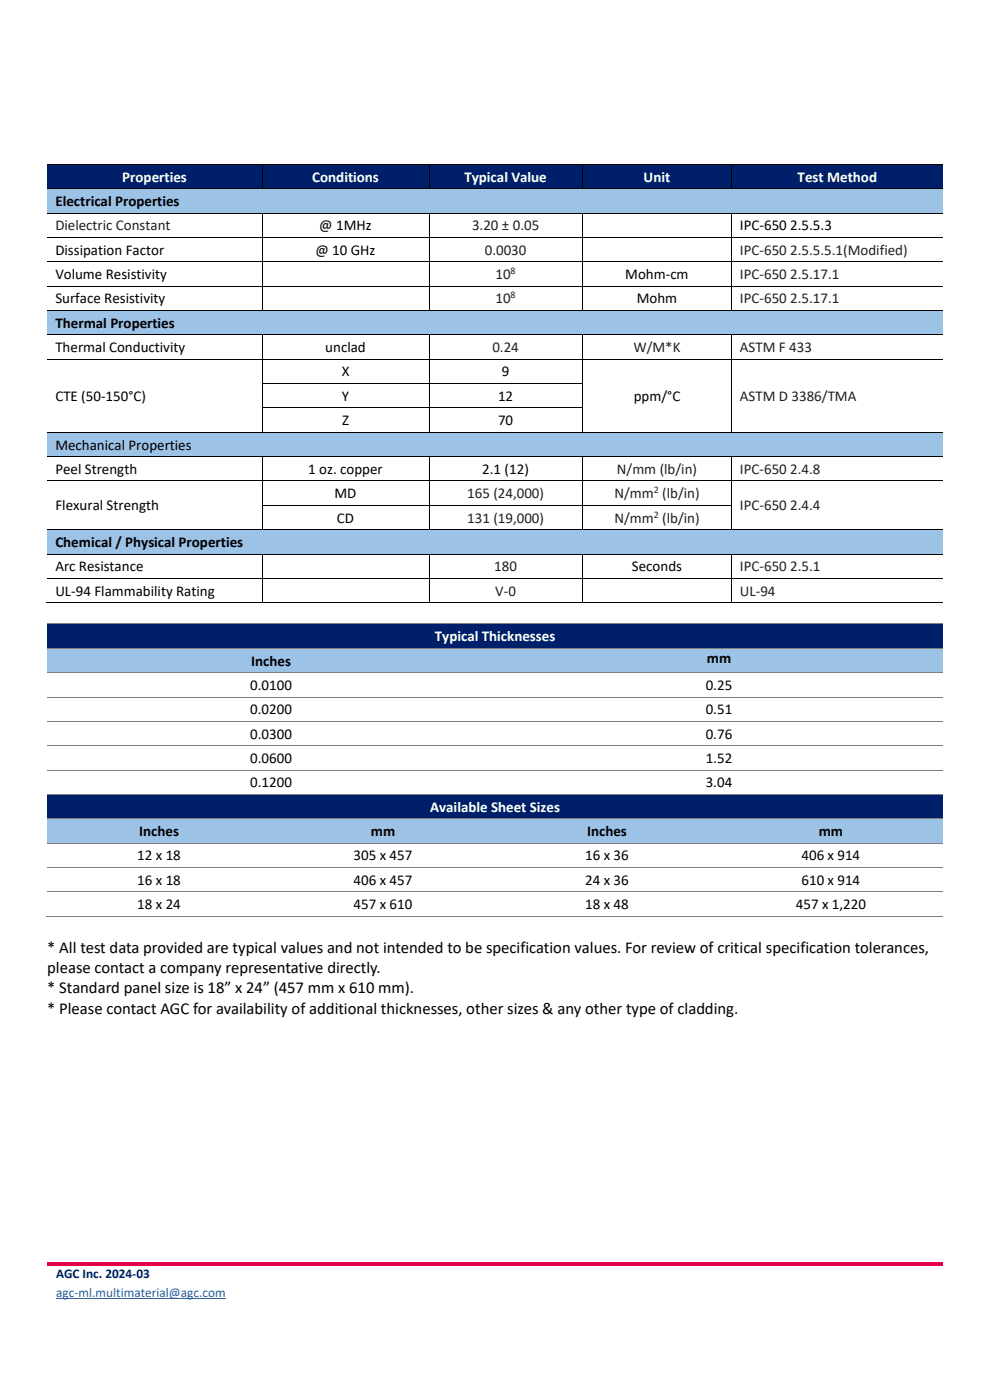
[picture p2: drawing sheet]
<svg xmlns="http://www.w3.org/2000/svg" width="210mm" height="297mm" viewBox="0 0 210 297" stroke-linecap="round" stroke-linejoin="round" font-family="sans-serif">
<defs><g id="words">
<g font-size="3.5">
<text x="10" y="202.1">* All test data provided are typical values and not intended to be specification values. For review of critical specification tolerances,</text>
<text x="10" y="206.4">please contact a company representative directly.</text>
<text x="10" y="210.7">* Standard panel size is 18” x 24” (457 mm x 610 mm).</text>
<text x="10" y="215">* Please contact AGC for availability of additional thicknesses, other sizes &amp; any other type of cladding.</text>
</g>
<g font-size="3.2" fill="#fff">
<text x="26" y="38.5">Properties</text>
<text x="66.2" y="38.5">Conditions</text>
<text x="98.5" y="38.5">Typical Value</text>
<text x="136.5" y="38.5">Unit</text>
<text x="169.2" y="38.5">Test Method</text>
<text x="92.3" y="136">Typical Thicknesses</text>
<text x="91.2" y="172.2">Available Sheet Sizes</text>
</g>
<g font-size="3.2">
<text x="11.7" y="43.7">Electrical Properties</text>
<text x="67.7" y="48.9">@ 1MHz</text>
<text x="157" y="48.9">IPC-650 2.5.5.3</text>
<text x="11.7" y="54">Dissipation Factor</text>
<text x="11.7" y="59.2">Volume Resistivity</text>
<text x="66.9" y="54">@ 10 GHz</text>
<text x="132.6" y="59.2">Mohm-cm</text>
<text x="11.7" y="64.4">Surface Resistivity</text>
<text x="135.1" y="64.4">Mohm</text>
<text x="11.7" y="69.5">Thermal Properties</text>
<text x="11.7" y="74.7">Thermal Conductivity</text>
<text x="69" y="74.7">unclad</text>
<text x="72.5" y="79.9">X</text>
<text x="106.5" y="79.9">9</text>
<text x="11.7" y="85.1">CTE (50-150°C)</text>
<text x="72.5" y="85.1">Y</text>
<text x="105.7" y="85.1">12</text>
<text x="134.4" y="85.1">ppm/°C</text>
<text x="11.7" y="95.4">Mechanical Properties</text>
<text x="72.6" y="90.2">Z</text>
<text x="105.7" y="90.2">70</text>
<text x="11.7" y="100.5">Peel Strength</text>
<text x="65.4" y="100.5">1 oz. copper</text>
<text x="102.3" y="100.5">2.1 (12)</text>
<text x="71" y="105.7">MD</text>
<text x="11.7" y="108.3">Flexural Strength</text>
<text x="71.5" y="110.9">CD</text>
<text x="11.7" y="116.1">Chemical / Physical Properties</text>
<text x="11.7" y="121.2">Arc Resistance</text>
<text x="134.1" y="121.2">Seconds</text>
<text x="11.7" y="126.4">UL-94 Flammability Rating</text>
<text x="53.3" y="141.2">Inches</text>
<text x="149.9" y="140.7">mm</text>
<text x="53.1" y="146.4">0.0100</text>
<text x="149.7" y="146.4">0.25</text>
<text x="53.1" y="151.5">0.0200</text>
<text x="149.7" y="151.5">0.51</text>
<text x="53.1" y="156.7">0.0300</text>
<text x="53.1" y="161.9">0.0600</text>
<text x="149.7" y="156.7">0.76</text>
<text x="149.7" y="161.9">1.52</text>
<text x="53.1" y="167.1">0.1200</text>
<text x="149.7" y="167.1">3.04</text>
<text x="29.5" y="177.4">Inches</text>
<text x="78.7" y="177.4">mm</text>
<text x="124.5" y="177.4">Inches</text>
<text x="173.7" y="177.4">mm</text>
<text x="29.1" y="182.6">12 x 18</text>
<text x="75" y="182.6">305 x 457</text>
<text x="124.1" y="182.6">16 x 36</text>
<text x="170" y="182.6">406 x 914</text>
<text x="29.1" y="187.7">16 x 18</text>
<text x="75" y="187.7">406 x 457</text>
<text x="124.1" y="187.7">24 x 36</text>
<text x="170" y="187.7">610 x 914</text>
<text x="29.1" y="192.9">18 x 24</text>
<text x="75" y="192.9">457 x 610</text>
<text x="124.1" y="192.9">18 x 48</text>
<text x="168.8" y="192.9">457 x 1,220</text>
</g>
<g font-size="3.2" fill="#231f20">
<text x="11.7" y="48.9">Dielectric Constant</text>
<text x="100.1" y="48.9">3.20 ± 0.05</text>
<text x="102.8" y="54">0.0030</text>
<text x="105.1" y="59.2">10</text>
<text x="157" y="54">IPC-650 2.5.5.5.1(Modified)</text>
<text x="157" y="59.2">IPC-650 2.5.17.1</text>
<text x="105.1" y="64.4">10</text>
<text x="157" y="64.4">IPC-650 2.5.17.1</text>
<text x="104.5" y="74.7">0.24</text>
<text x="134.4" y="74.7">W/M*K</text>
<text x="157" y="74.7">ASTM F 433</text>
<text x="157" y="85.1">ASTM D 3386/TMA</text>
<text x="130.9" y="100.5">N/mm (lb/in)</text>
<text x="157" y="100.5">IPC-650 2.4.8</text>
<text x="99.1" y="105.7">165 (24,000)</text>
<text x="130.3" y="105.7">N/mm (lb/in)</text>
<text x="99.1" y="110.9">131 (19,000)</text>
<text x="130.3" y="110.9">N/mm (lb/in)</text>
<text x="157" y="108.3">IPC-650 2.4.4</text>
<text x="104.9" y="121.2">180</text>
<text x="157" y="121.2">IPC-650 2.5.1</text>
<text x="105.1" y="126.4">V-0</text>
<text x="157" y="126.4">UL-94</text>
</g>
<text font-size="2.8" fill="#001f6b" x="11.9" y="271.2">AGC Inc. 2024-03</text>
<text font-size="2.8" fill="#0563c1" x="11.9" y="275.1">agc-ml.multimaterial@agc.com</text>
<g font-size="2.1" fill="#231f20">
<text x="108.3" y="58.2">8</text>
<text x="108.3" y="63.3">8</text>
<text x="138.7" y="104.7">2</text>
<text x="138.7" y="109.8">2</text>
</g>
</g></defs>
<g fill="#001f6b">
<path d="M10 34.9h45.5v5h-45.5z" fill-rule="evenodd"/>
<path d="M11.7 35.5h42.2v3.9h-42.2z" fill-rule="evenodd"/>
<path d="M55.6 34.9h35.3v5h-35.3z" fill-rule="evenodd"/>
<path d="M57.3 35.5h32v3.9h-32z" fill-rule="evenodd"/>
<path d="M91 34.9h32.4v5h-32.4z" fill-rule="evenodd"/>
<path d="M92.8 35.5h29v3.9h-29z" fill-rule="evenodd"/>
<path d="M123.5 34.9h31.6v5h-31.6z" fill-rule="evenodd"/>
<path d="M125.3 35.5h28.2v3.9h-28.2z" fill-rule="evenodd"/>
<path d="M155.2 34.9h44.8v5h-44.8z" fill-rule="evenodd"/>
<path d="M157 35.5h41.3v3.9h-41.3z" fill-rule="evenodd"/>
</g>
<path d="M10 34.8h45.5M55.6 34.9v5M55.7 34.8h35.3M91.1 34.9v5M91.1 34.8h32.4M123.5 34.9v5M123.6 34.8h31.6M155.2 34.9v5M155.3 34.8h44.7" fill="none" stroke="#000" stroke-width=".21"/>
<g fill="#000">
<path d="M55.5 34.8h.2v.1h-.2z" fill-rule="evenodd"/>
<path d="M91 34.8h.1v.1h-.1z" fill-rule="evenodd"/>
<path d="M123.5 34.8h.1v.1h-.1z" fill-rule="evenodd"/>
<path d="M155.2 34.8h.1v.1h-.1z" fill-rule="evenodd"/>
</g>
<g fill="#9cc2e5">
<path d="M10 40.1h190v5h-190z" fill-rule="evenodd"/>
<path d="M11.7 40.7h186.6v3.8h-186.6z" fill-rule="evenodd"/>
</g>
<g fill="none" stroke="#000" stroke-width=".21">
<path d="M10 40h45.5M10 45.2h45.5M10 50.4h45.5M10 55.5h45.5M55.6 45.3v5M55.6 50.4v5M55.6 55.6v5M55.7 40h35.3M55.7 45.2h35.3M55.7 50.4h35.3M55.7 55.5h35.3M91.1 45.3v5"/>
<path d="M91.1 50.4v5M91.1 55.6v5M91.1 40h32.4M91.1 45.2h32.4M91.1 50.4h32.4M91.1 55.5h32.4M123.5 45.3v5M123.5 50.4v5M123.5 55.6v5M123.6 40h31.6M123.6 45.2h31.6M123.6 50.4h31.6"/>
<path d="M123.6 55.5h31.6M155.2 45.3v5M155.2 50.4v5M155.2 55.6v5M155.3 40h44.7M155.3 45.2h44.7M155.3 50.4h44.7M155.3 55.5h44.7M10 60.7h45.5M55.6 60.8v5M55.7 60.7h35.3M91.1 60.8v5"/>
<path d="M91.1 60.7h32.4M123.5 60.8v5M123.6 60.7h31.6M155.2 60.8v5M155.3 60.7h44.7"/>
</g>
<g fill="#000">
<path d="M55.5 39.9h.2v.2h-.2z" fill-rule="evenodd"/>
<path d="M55.5 45.1h.2v.2h-.2z" fill-rule="evenodd"/>
<path d="M55.5 50.3h.2v.1h-.2z" fill-rule="evenodd"/>
<path d="M55.5 55.4h.2v.2h-.2z" fill-rule="evenodd"/>
<path d="M91 39.9h.1v.2h-.1z" fill-rule="evenodd"/>
<path d="M91 45.1h.1v.2h-.1z" fill-rule="evenodd"/>
<path d="M91 50.3h.1v.1h-.1z" fill-rule="evenodd"/>
<path d="M91 55.4h.1v.2h-.1z" fill-rule="evenodd"/>
<path d="M123.5 39.9h.1v.2h-.1z" fill-rule="evenodd"/>
<path d="M123.5 45.1h.1v.2h-.1z" fill-rule="evenodd"/>
<path d="M123.5 50.3h.1v.1h-.1z" fill-rule="evenodd"/>
<path d="M123.5 55.4h.1v.2h-.1z" fill-rule="evenodd"/>
<path d="M155.2 39.9h.1v.2h-.1z" fill-rule="evenodd"/>
<path d="M155.2 45.1h.1v.2h-.1z" fill-rule="evenodd"/>
<path d="M155.2 50.3h.1v.1h-.1z" fill-rule="evenodd"/>
<path d="M155.2 55.4h.1v.2h-.1z" fill-rule="evenodd"/>
<path d="M55.5 60.6h.2v.2h-.2z" fill-rule="evenodd"/>
<path d="M91 60.6h.1v.2h-.1z" fill-rule="evenodd"/>
<path d="M123.5 60.6h.1v.2h-.1z" fill-rule="evenodd"/>
<path d="M155.2 60.6h.1v.2h-.1z" fill-rule="evenodd"/>
</g>
<g fill="#9cc2e5">
<path d="M10 66h190v4.9h-190z" fill-rule="evenodd"/>
<path d="M11.7 66.5h186.6v3.9h-186.6z" fill-rule="evenodd"/>
</g>
<path d="M10 65.9h45.5M55.7 65.9h35.3M91.1 65.9h32.4M123.6 65.9h31.6M155.3 65.9h44.7" fill="none" stroke="#000" stroke-width=".21"/>
<g fill="#000">
<path d="M55.5 65.8h.2v.1h-.2z" fill-rule="evenodd"/>
<path d="M91 65.8h.1v.1h-.1z" fill-rule="evenodd"/>
<path d="M123.5 65.8h.1v.1h-.1z" fill-rule="evenodd"/>
<path d="M155.2 65.8h.1v.1h-.1z" fill-rule="evenodd"/>
</g>
<g fill="#fff">
<path d="M10 71.1h45.5v5h-45.5z" fill-rule="evenodd"/>
<path d="M11.7 71.7h42.2v3.9h-42.2z" fill-rule="evenodd"/>
<path d="M55.6 71.1h35.3v5h-35.3z" fill-rule="evenodd"/>
<path d="M57.3 71.7h32v3.9h-32z" fill-rule="evenodd"/>
<path d="M91 71.1h32.4v5h-32.4z" fill-rule="evenodd"/>
<path d="M92.8 71.7h29v3.9h-29z" fill-rule="evenodd"/>
</g>
<path d="M10 71h45.5M55.6 71.1v5M55.7 71h35.3M91.1 71.1v5M91.1 71h32.4M123.5 71.1v5M123.6 71h31.6M155.2 71.1v5M155.3 71h44.7" fill="none" stroke="#000" stroke-width=".21"/>
<g fill="#000">
<path d="M55.5 70.9h.2v.2h-.2z" fill-rule="evenodd"/>
<path d="M91 70.9h.1v.2h-.1z" fill-rule="evenodd"/>
<path d="M123.5 70.9h.1v.2h-.1z" fill-rule="evenodd"/>
<path d="M155.2 70.9h.1v.2h-.1z" fill-rule="evenodd"/>
</g>
<g fill="#fff">
<path d="M10 76.3h45.5v15.3h-45.5z" fill-rule="evenodd"/>
<path d="M11.7 82h42.2v3.9h-42.2z" fill-rule="evenodd"/>
<path d="M55.6 76.3h35.3v5h-35.3z" fill-rule="evenodd"/>
<path d="M57.3 76.8h32v3.9h-32z" fill-rule="evenodd"/>
<path d="M91 76.3h32.4v5h-32.4z" fill-rule="evenodd"/>
<path d="M92.8 76.8h29v3.9h-29z" fill-rule="evenodd"/>
</g>
<path d="M10 76.2h45.5M55.6 76.3v5M55.7 76.2h35.3M91.1 76.3v5M91.1 76.2h32.4M123.5 76.3v5M123.6 76.2h31.6M155.2 76.3v5M155.3 76.2h44.7" fill="none" stroke="#000" stroke-width=".21"/>
<g fill="#000">
<path d="M55.5 76.1h.2v.2h-.2z" fill-rule="evenodd"/>
<path d="M91 76.1h.1v.2h-.1z" fill-rule="evenodd"/>
<path d="M123.5 76.1h.1v.2h-.1z" fill-rule="evenodd"/>
<path d="M155.2 76.1h.1v.2h-.1z" fill-rule="evenodd"/>
</g>
<g fill="#fff">
<path d="M55.6 81.5h35.3v5h-35.3z" fill-rule="evenodd"/>
<path d="M57.3 82h32v3.9h-32z" fill-rule="evenodd"/>
<path d="M91 81.5h32.4v5h-32.4z" fill-rule="evenodd"/>
<path d="M92.8 82h29v3.9h-29z" fill-rule="evenodd"/>
</g>
<g fill="#000">
<path d="M55.5 81.3h.2v.2h-.2z" fill-rule="evenodd"/>
<path d="M91 81.3h.1v.2h-.1z" fill-rule="evenodd"/>
<path d="M123.5 81.3h.1v.2h-.1z" fill-rule="evenodd"/>
<path d="M155.2 81.3h.1v.2h-.1z" fill-rule="evenodd"/>
</g>
<path d="M55.6 81.5v5M55.7 81.4h35.3M91.1 81.5v5M91.1 81.4h32.4M123.5 81.5v5M155.2 81.5v5" fill="none" stroke="#000" stroke-width=".21"/>
<g fill="#fff">
<path d="M55.6 86.6h35.3v5h-35.3z" fill-rule="evenodd"/>
<path d="M57.3 87.2h32v3.9h-32z" fill-rule="evenodd"/>
<path d="M91 86.6h32.4v5h-32.4z" fill-rule="evenodd"/>
<path d="M92.8 87.2h29v3.9h-29z" fill-rule="evenodd"/>
</g>
<g fill="#000">
<path d="M55.5 86.5h.2v.1h-.2z" fill-rule="evenodd"/>
<path d="M91 86.5h.1v.1h-.1z" fill-rule="evenodd"/>
<path d="M123.5 86.5h.1v.1h-.1z" fill-rule="evenodd"/>
<path d="M155.2 86.5h.1v.1h-.1z" fill-rule="evenodd"/>
</g>
<path d="M55.6 86.6v5M55.7 86.5h35.3M91.1 86.6v5M91.1 86.5h32.4M123.5 86.6v5M155.2 86.6v5" fill="none" stroke="#000" stroke-width=".21"/>
<g fill="#9cc2e5">
<path d="M10 91.8h190v5h-190z" fill-rule="evenodd"/>
<path d="M11.7 92.4h186.6v3.8h-186.6z" fill-rule="evenodd"/>
</g>
<g fill="none" stroke="#000" stroke-width=".21">
<path d="M10 91.7h45.5M10 96.9h45.5M55.6 97v4.9M55.7 91.7h35.3M55.7 96.9h35.3M91.1 97v4.9M91.1 91.7h32.4M91.1 96.9h32.4M123.5 97v4.9M123.6 91.7h31.6M123.6 96.9h31.6M155.2 97v4.9"/>
<path d="M155.3 91.7h44.7M155.3 96.9h44.7M10 102h45.5M55.6 102.1v5M55.6 107.3v5M55.7 102h35.3M55.7 107.2h35.3M91.1 102.1v5M91.1 107.3v5M91.1 102h32.4M91.1 107.2h32.4M123.5 102.1v5"/>
<path d="M123.5 107.3v5M123.6 102h31.6M123.6 107.2h31.6M155.2 102.1v5M155.2 107.3v5M155.3 102h44.7"/>
</g>
<g fill="#000">
<path d="M55.5 91.6h.2v.2h-.2z" fill-rule="evenodd"/>
<path d="M55.5 96.8h.2v.2h-.2z" fill-rule="evenodd"/>
<path d="M91 91.6h.1v.2h-.1z" fill-rule="evenodd"/>
<path d="M91 96.8h.1v.2h-.1z" fill-rule="evenodd"/>
<path d="M123.5 91.6h.1v.2h-.1z" fill-rule="evenodd"/>
<path d="M123.5 96.8h.1v.2h-.1z" fill-rule="evenodd"/>
<path d="M155.2 91.6h.1v.2h-.1z" fill-rule="evenodd"/>
<path d="M155.2 96.8h.1v.2h-.1z" fill-rule="evenodd"/>
<path d="M55.5 101.9h.2v.2h-.2z" fill-rule="evenodd"/>
<path d="M55.5 107.1h.2v.2h-.2z" fill-rule="evenodd"/>
<path d="M91 101.9h.1v.2h-.1z" fill-rule="evenodd"/>
<path d="M91 107.1h.1v.2h-.1z" fill-rule="evenodd"/>
<path d="M123.5 101.9h.1v.2h-.1z" fill-rule="evenodd"/>
<path d="M123.5 107.1h.1v.2h-.1z" fill-rule="evenodd"/>
<path d="M155.2 101.9h.1v.2h-.1z" fill-rule="evenodd"/>
<path d="M155.2 107.1h.1v.2h-.1z" fill-rule="evenodd"/>
</g>
<g fill="#9cc2e5">
<path d="M10 112.5h190v5h-190z" fill-rule="evenodd"/>
<path d="M11.7 113h186.6v3.9h-186.6z" fill-rule="evenodd"/>
</g>
<g fill="none" stroke="#000" stroke-width=".21">
<path d="M10 112.4h45.5M10 117.5h45.5M55.6 117.6v5M55.7 112.4h35.3M55.7 117.5h35.3M91.1 117.6v5M91.1 112.4h32.4M91.1 117.5h32.4M123.5 117.6v5M123.6 112.4h31.6M123.6 117.5h31.6M155.2 117.6v5"/>
<path d="M155.3 112.4h44.7M155.3 117.5h44.7M9.8 127.9h45.7M10 122.7h45.5M55.6 122.8v5M55.7 122.7h35.3M55.7 127.9h35.3M91.1 122.8v5M91.1 122.7h32.4M91.1 127.9h32.4M123.5 122.8v5M123.6 122.7h31.6"/>
<path d="M123.6 127.9h31.6M155.2 122.8v5M155.3 122.7h44.7M155.3 127.9h44.7"/>
</g>
<g fill="#000">
<path d="M55.5 112.3h.2v.2h-.2z" fill-rule="evenodd"/>
<path d="M55.5 117.5h.2v.1h-.2z" fill-rule="evenodd"/>
<path d="M91 112.3h.1v.2h-.1z" fill-rule="evenodd"/>
<path d="M91 117.5h.1v.1h-.1z" fill-rule="evenodd"/>
<path d="M123.5 112.3h.1v.2h-.1z" fill-rule="evenodd"/>
<path d="M123.5 117.5h.1v.1h-.1z" fill-rule="evenodd"/>
<path d="M155.2 112.3h.1v.2h-.1z" fill-rule="evenodd"/>
<path d="M155.2 117.5h.1v.1h-.1z" fill-rule="evenodd"/>
<path d="M55.5 122.6h.2v.2h-.2z" fill-rule="evenodd"/>
<path d="M55.5 127.8h.2v.2h-.2z" fill-rule="evenodd"/>
<path d="M91 122.6h.1v.2h-.1z" fill-rule="evenodd"/>
<path d="M91 127.8h.1v.2h-.1z" fill-rule="evenodd"/>
<path d="M123.5 122.6h.1v.2h-.1z" fill-rule="evenodd"/>
<path d="M123.5 127.8h.1v.2h-.1z" fill-rule="evenodd"/>
<path d="M155.2 122.6h.1v.2h-.1z" fill-rule="evenodd"/>
<path d="M155.2 127.8h.1v.2h-.1z" fill-rule="evenodd"/>
</g>
<g fill="#001f6b">
<path d="M10 132.4h190v5h-190z" fill-rule="evenodd"/>
<path d="M11.9 133h186.2v3.9h-186.2z" fill-rule="evenodd"/>
</g>
<path d="M10 132.4h190" fill="none" stroke="#7f7f7f" stroke-width=".21"/>
<g fill="#9cc2e5">
<path d="M10 137.6h95v5h-95z" fill-rule="evenodd"/>
<path d="M11.9 138.2h91.2v3.9h-91.2z" fill-rule="evenodd"/>
<path d="M105 137.6h95v5h-95z" fill-rule="evenodd"/>
<path d="M106.9 137.6h91.2v3.9h-91.2z" fill-rule="evenodd"/>
</g>
<path d="M10 137.5h95" fill="none" stroke="#7f7f7f" stroke-width=".21"/>
<path d="M105 137.4h.2v.2h-.2z" fill-rule="evenodd" fill="#7f7f7f"/>
<path d="M105.2 137.5h94.8M10 142.7h95" fill="none" stroke="#7f7f7f" stroke-width=".21"/>
<path d="M105 142.6h.2v.2h-.2z" fill-rule="evenodd" fill="#7f7f7f"/>
<path d="M10 147.9h95M105.2 142.7h94.8" fill="none" stroke="#7f7f7f" stroke-width=".21"/>
<path d="M105 147.8h.2v.2h-.2z" fill-rule="evenodd" fill="#7f7f7f"/>
<path d="M10 153h95M105.2 147.9h94.8" fill="none" stroke="#7f7f7f" stroke-width=".21"/>
<path d="M105 153h.2v.1h-.2z" fill-rule="evenodd" fill="#7f7f7f"/>
<path d="M10 158.2h95M105.2 153h94.8" fill="none" stroke="#7f7f7f" stroke-width=".21"/>
<path d="M105 158.1h.2v.2h-.2z" fill-rule="evenodd" fill="#7f7f7f"/>
<path d="M105.2 158.2h94.8M10 163.4h95" fill="none" stroke="#7f7f7f" stroke-width=".21"/>
<path d="M105 163.3h.2v.2h-.2z" fill-rule="evenodd" fill="#7f7f7f"/>
<path d="M105.2 163.4h94.8" fill="none" stroke="#7f7f7f" stroke-width=".21"/>
<g fill="#001f6b">
<path d="M10 168.6h190v5h-190z" fill-rule="evenodd"/>
<path d="M11.9 169.2h186.2v3.9h-186.2z" fill-rule="evenodd"/>
</g>
<path d="M10 168.5h95" fill="none" stroke="#7f7f7f" stroke-width=".21"/>
<path d="M105 168.5h.2v.1h-.2z" fill-rule="evenodd" fill="#7f7f7f"/>
<path d="M105.2 168.5h94.8" fill="none" stroke="#7f7f7f" stroke-width=".21"/>
<g fill="#9cc2e5">
<path d="M10 173.8h47.5v5h-47.5z" fill-rule="evenodd"/>
<path d="M11.9 174.4h43.7v3.8h-43.7z" fill-rule="evenodd"/>
<path d="M57.5 173.8h47.5v5h-47.5z" fill-rule="evenodd"/>
<path d="M59.4 174.4h43.7v3.8h-43.7z" fill-rule="evenodd"/>
<path d="M105 173.8h47.5v5h-47.5z" fill-rule="evenodd"/>
<path d="M106.9 174.4h43.7v3.8h-43.7z" fill-rule="evenodd"/>
<path d="M152.5 173.8h47.5v5h-47.5z" fill-rule="evenodd"/>
<path d="M154.4 174.4h43.7v3.8h-43.7z" fill-rule="evenodd"/>
</g>
<path d="M10 173.7h47.5" fill="none" stroke="#7f7f7f" stroke-width=".21"/>
<path d="M57.5 173.6h.2v.2h-.2z" fill-rule="evenodd" fill="#7f7f7f"/>
<path d="M57.7 173.7h47.3" fill="none" stroke="#7f7f7f" stroke-width=".21"/>
<path d="M105 173.6h.2v.2h-.2z" fill-rule="evenodd" fill="#7f7f7f"/>
<path d="M105.2 173.7h47.3" fill="none" stroke="#7f7f7f" stroke-width=".21"/>
<path d="M152.5 173.6h.2v.2h-.2z" fill-rule="evenodd" fill="#7f7f7f"/>
<path d="M10 178.9h47.5M152.7 173.7h47.3" fill="none" stroke="#7f7f7f" stroke-width=".21"/>
<path d="M57.5 178.8h.2v.2h-.2z" fill-rule="evenodd" fill="#7f7f7f"/>
<path d="M57.7 178.9h47.3" fill="none" stroke="#7f7f7f" stroke-width=".21"/>
<path d="M105 178.8h.2v.2h-.2z" fill-rule="evenodd" fill="#7f7f7f"/>
<path d="M105.2 178.9h47.3" fill="none" stroke="#7f7f7f" stroke-width=".21"/>
<path d="M152.5 178.8h.2v.2h-.2z" fill-rule="evenodd" fill="#7f7f7f"/>
<path d="M152.7 178.9h47.3M10 184.1h47.5" fill="none" stroke="#7f7f7f" stroke-width=".21"/>
<path d="M57.5 184h.2v.1h-.2z" fill-rule="evenodd" fill="#7f7f7f"/>
<path d="M57.7 184.1h47.3" fill="none" stroke="#7f7f7f" stroke-width=".21"/>
<path d="M105 184h.2v.1h-.2z" fill-rule="evenodd" fill="#7f7f7f"/>
<path d="M105.2 184.1h47.3" fill="none" stroke="#7f7f7f" stroke-width=".21"/>
<path d="M152.5 184h.2v.1h-.2z" fill-rule="evenodd" fill="#7f7f7f"/>
<path d="M10 189.2h47.5M152.7 184.1h47.3" fill="none" stroke="#7f7f7f" stroke-width=".21"/>
<path d="M57.5 189.1h.2v.2h-.2z" fill-rule="evenodd" fill="#7f7f7f"/>
<path d="M57.7 189.2h47.3" fill="none" stroke="#7f7f7f" stroke-width=".21"/>
<path d="M105 189.1h.2v.2h-.2z" fill-rule="evenodd" fill="#7f7f7f"/>
<path d="M105.2 189.2h47.3" fill="none" stroke="#7f7f7f" stroke-width=".21"/>
<path d="M152.5 189.1h.2v.2h-.2z" fill-rule="evenodd" fill="#7f7f7f"/>
<path d="M9.8 194.4h47.7M152.7 189.2h47.3" fill="none" stroke="#7f7f7f" stroke-width=".21"/>
<path d="M57.3 194.3h.1v.2h-.1z" fill-rule="evenodd" fill="#7f7f7f"/>
<path d="M57.4 194.4h47.6" fill="none" stroke="#7f7f7f" stroke-width=".21"/>
<path d="M104.8 194.3h.1v.2h-.1z" fill-rule="evenodd" fill="#7f7f7f"/>
<path d="M104.9 194.4h47.6" fill="none" stroke="#7f7f7f" stroke-width=".21"/>
<path d="M152.3 194.3h.2v.2h-.2z" fill-rule="evenodd" fill="#7f7f7f"/>
<path d="M152.5 194.4h47.5" fill="none" stroke="#7f7f7f" stroke-width=".21"/>
<path d="M11.9 275.6h36" fill="none" stroke="#0563c1" stroke-width=".21"/>
<g fill="#e40046">
<path d="M10 267.7h95v.8h-95z" fill-rule="evenodd"/>
<path d="M105 267.7h.8v.8h-.8z" fill-rule="evenodd"/>
<path d="M105.8 267.7h94.2v.8h-94.2z" fill-rule="evenodd"/>
</g>
<use href="#words"/>
</svg>
